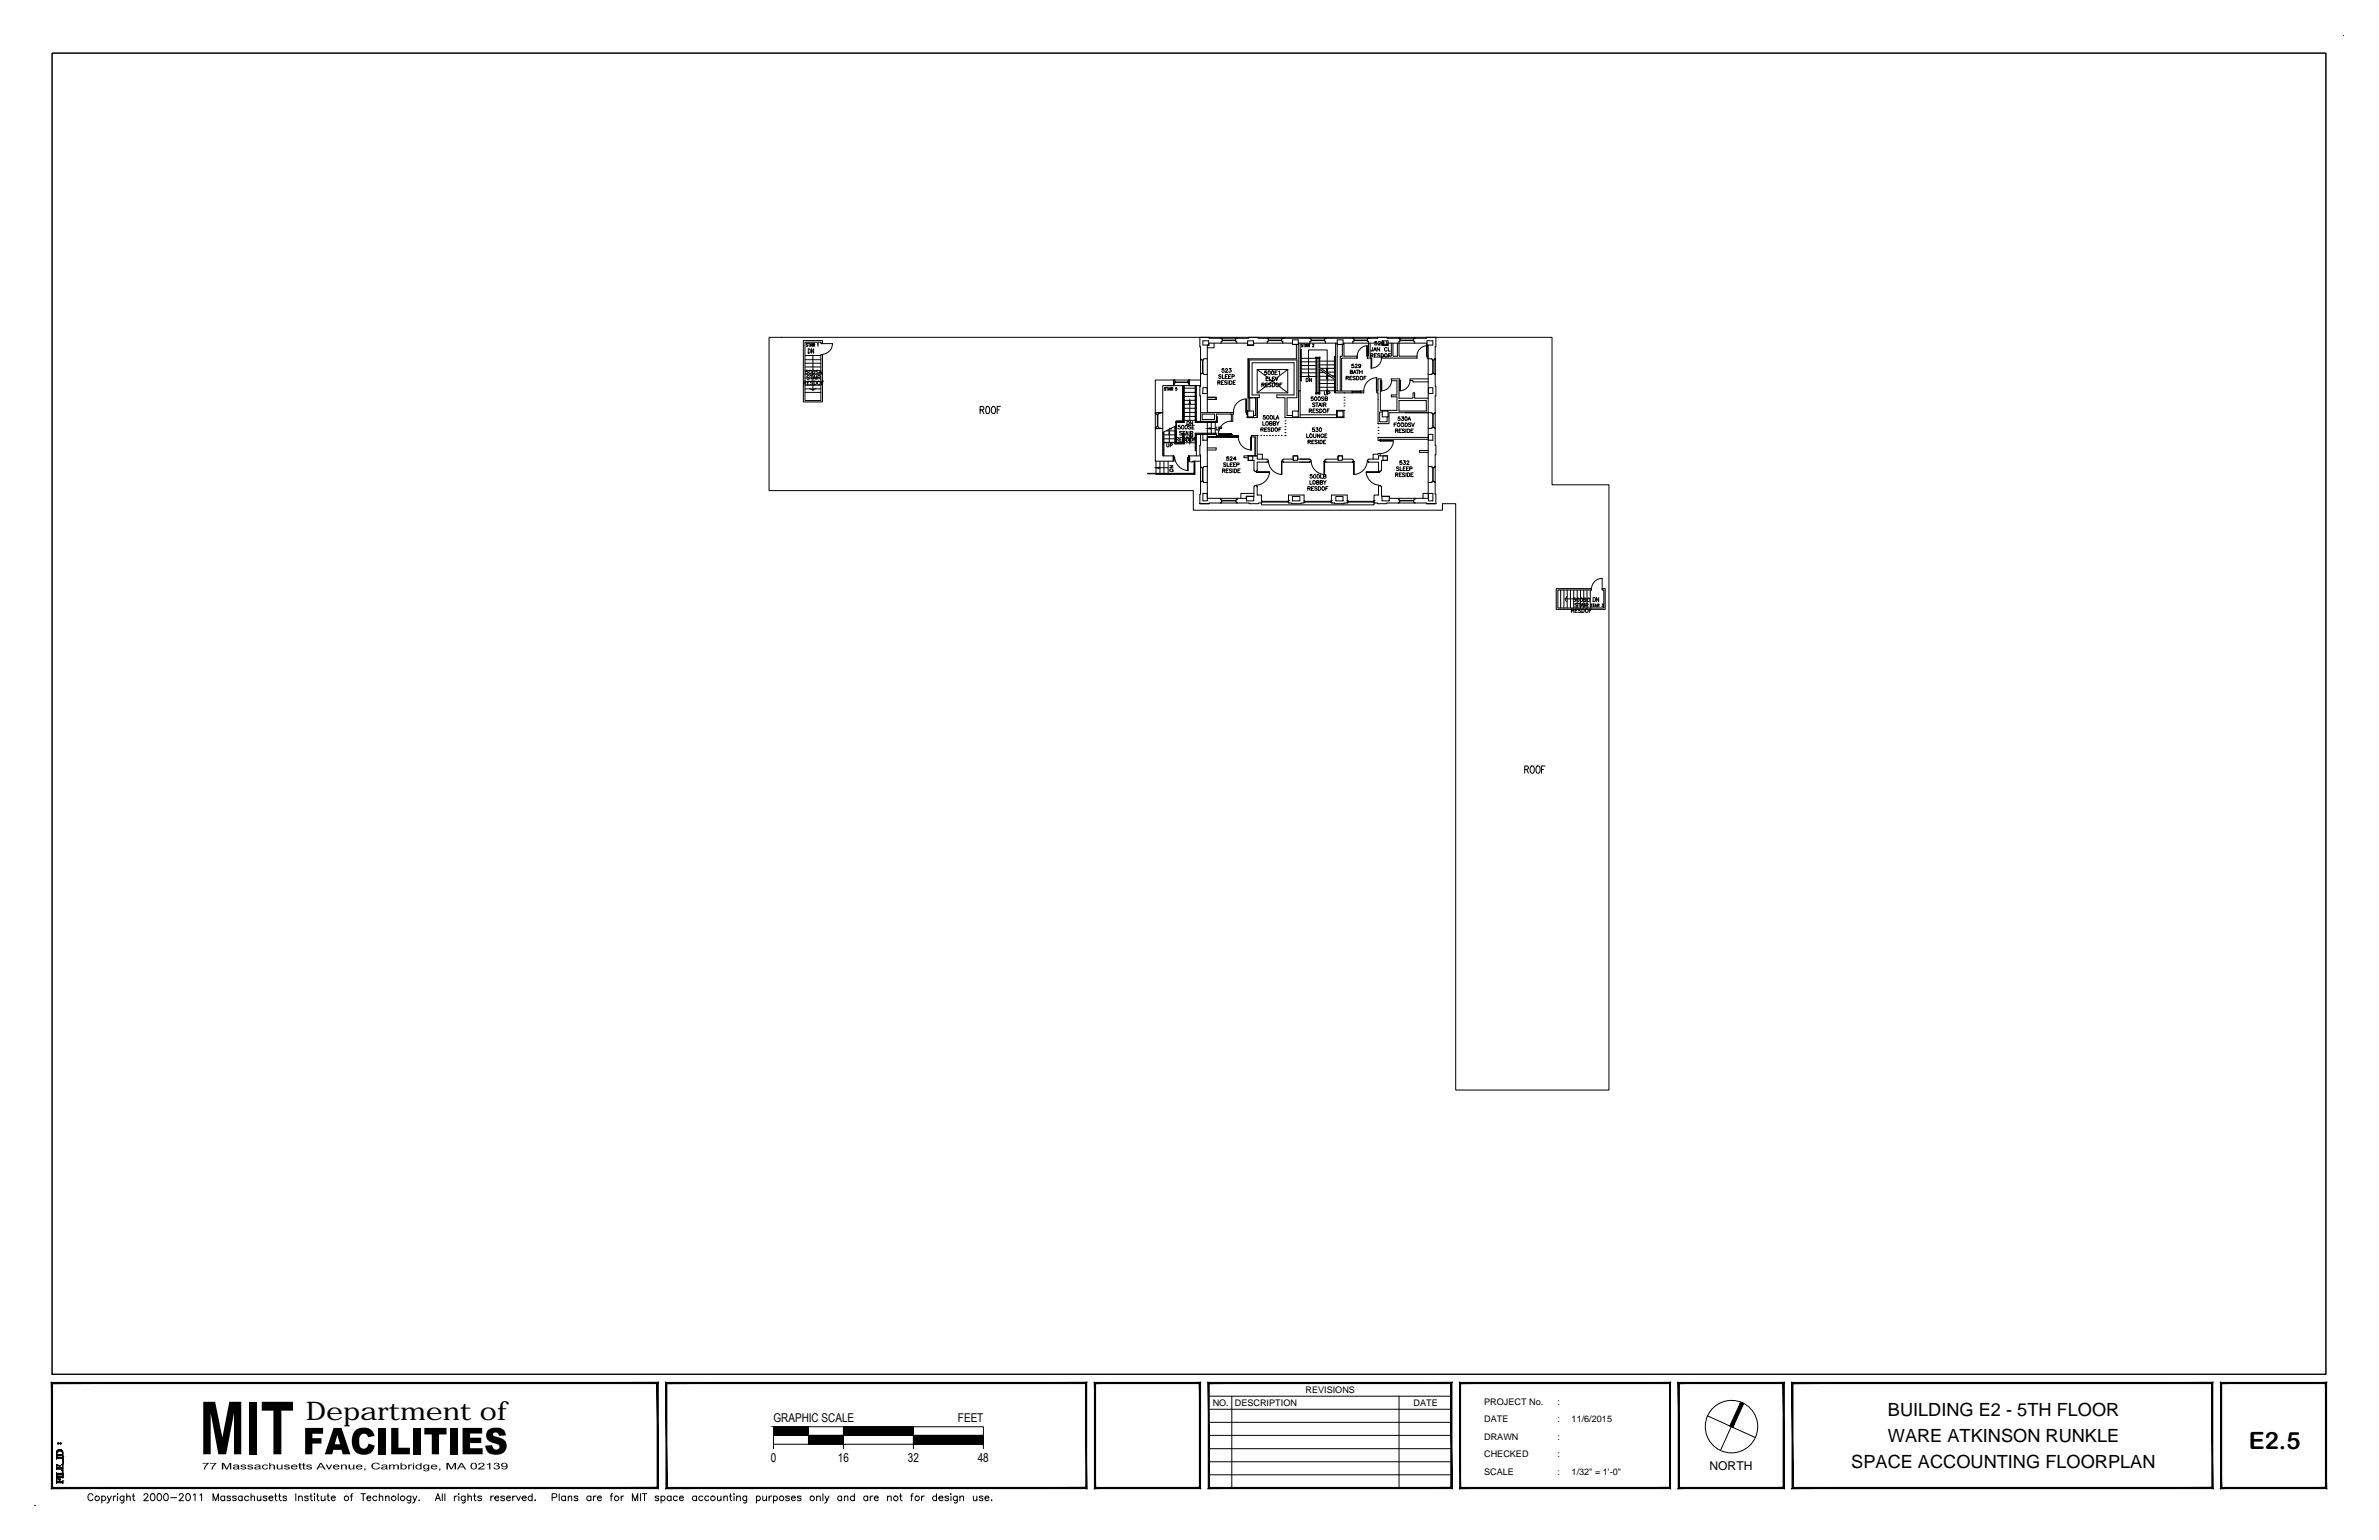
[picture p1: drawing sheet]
<svg xmlns="http://www.w3.org/2000/svg" width="432mm" height="279mm" viewBox="0 0 432 279" stroke-linecap="round" stroke-linejoin="round" font-family="sans-serif">
<defs><g id="words">
<text font-size="4.7" x="55.6" y="257.7">Department of</text>
<text font-size="4.3" x="408.2" y="262.8">E2.5</text>
<g font-size="3.3">
<text x="342.7" y="256.9">BUILDING E2 - 5TH FLOOR</text>
<text x="342.7" y="261.6">WARE ATKINSON RUNKLE</text>
<text x="336" y="266.4">SPACE ACCOUNTING FLOORPLAN</text>
</g>
<g font-size="2.2">
<text x="140.4" y="258">GRAPHIC SCALE</text>
<text x="173.9" y="258">FEET</text>
<text x="139.9" y="265.2">0</text>
<text x="152.1" y="265.2">16</text>
<text x="164.8" y="265.2">32</text>
<text x="177.5" y="265.2">48</text>
<text x="310.3" y="266.8">NORTH</text>
</g>
<g font-size="1.7">
<text x="220.1" y="255.1">NO.</text>
<text x="224.1" y="255.1">DESCRIPTION</text>
<text x="237" y="252.7">REVISIONS</text>
<text x="256.6" y="255.1">DATE</text>
<text x="269.4" y="254.9">PROJECT No.</text>
<text x="282.7" y="254.9">:</text>
<text x="269.4" y="258">DATE</text>
<text x="269.4" y="261.2">DRAWN</text>
<text x="282.7" y="258">:</text>
<text x="282.7" y="261.2">:</text>
<text x="285.3" y="258">11/6/2015</text>
<text x="269.4" y="267.6">SCALE</text>
<text x="269.4" y="264.4">CHECKED</text>
<text x="282.7" y="267.6">:</text>
<text x="282.7" y="264.4">:</text>
<text x="285.3" y="267.6">1/32&quot; = 1'-0&quot;</text>
</g>
</g></defs>
<g fill="none" stroke="#000" stroke-width=".18">
<path d="M9.5 9.6h412.7v239.7h-412.7zM425.3 6.5h.1M139.6 61.2h142.1v26.8h10.3v109.8h-27.8v-106.4h-2.4v1.2h-45.2v-3.6h-77zM145.8 61.8h3.5v.5h-.3v-.2h-2.9v10.6h2.9v-8.4h.3v8.6h-3.5zM145.9 69.5h.3l.1-.3h-.4v.6M146.1 69.5l.2 .3M146.1 65.9h2.9M146.1 65.3h2.9M146.1 67.3h2.9M146.1 67.9h2.9M146.1 68.6h2.9M146.1 69.9h2.8"/>
<path d="M146.1 70.6h2.9M146.1 71.2h2.9M146.1 64.5h2.9M146.1 66.6h2.9M146.1 69.2h2.9M146.5 69.5h.3M146.6 67.2h-.3l-.1 .3a.24 .24 0 0 1 .4 0 .24 .24 0 0 1-.1 .3 .24 .24 0 0 1-.3-.1M146.6 62.4l-.2-.1v.2l.2 .2-.1 .2-.1-.1M146.7 63.3a.4 .4 0 0 1 .4 .4 .4 .4 0 0 1-.4 .4zM146.7 62.3h.3M146.9 62.3v.6M146.9 67.2a.3 .3 0 0 1 .4 .3 .3 .3 0 0 1-.4 .3z"/>
<path d="M146.9 68.3l-.4-.1v.2l.3 .1 .1 .2h-.5M146.9 69.2h-.4v.6h.4M147 70.5l.5 .3M147 68.1h.5M147.1 62.9l.1-.6 .2 .6M147.1 62.7h.2M147.2 68.1v.7M147.5 62.3v.6M147.5 69.2h-.4v.2l.4 .2v.2l-.4-.1M147.5 64.5v6.3l.6-.4M147.5 67.2a.3 .3 0 0 1 .4 .3 .3 .3 0 0 1-.4 .3zM147.5 68.8l.3-.7 .3 .7"/>
<path d="M147.6 62.6h.2l.1-.3h-.3v.6M147.6 68.6h.3M147.7 63.3v.8l-.4-.8v.8M147.8 69.2a.36 .36 0 0 1 .4 .2 .36 .36 0 0 1-.2 .4h-.2zM147.8 62.6l.1 .3M148.2 68.1v.7M148.4 62.4l.1-.1v.6M148.4 68.5h.3l.2-.2-.5-.2v.7M148.5 67.3h-.4v.1l.4 .1v.3l-.4-.1M148.6 67.8l.3-.6 .3 .6M148.7 68.5l.2 .3M148.7 67.6h.4"/>
<path d="M149.1 62.3h2M149.1 69.5h.3M149.5 69.2h-.4v.6M151.1 62.3a1.97 1.97 0 0 1-2 2M177.9 74.4l.6-.1v-.4l-.6-.2v1.3M178.2 74.4l.4 .6M179.1 73.8l.1-.1a.76 .76 0 0 1 .3 1.3h-.1a.71 .71 0 0 1-.3-1.2zM180.2 73.7a.74 .74 0 0 1 .2 1.3 .73 .73 0 0 1-.5-.6 .73 .73 0 0 1 .3-.7zM181 74.4h.4M181.6 73.7h-.6v1.3M209.7 68.9h3.3v1.1h-2v4.9h-1.3zM209.7 77.8h1.3v4.9h2v1h-3.3z"/>
<path d="M209.7 77.5l.5-.1 .1 .3 .4 .1h-1zM209.7 75v.1l.5 .1 .1-.2 .4-.1h-1v2.8M210.1 75.2v2.2M210.2 75.2v2.2M211 79.6h.1M211 78.9h.1M211 74.9v2.9M211.1 78.4v4.3M211.3 79.6h1.9M211.3 78.9h1.9M211.3 78.4v4.3M211.6 70.4l-.3-.1v.2l.3 .2v.1l-.3-.1"/>
<path d="M211.7 70.3h.3M211.7 78.2h1.5M211.7 70h6.2M211.9 70.3v.5M212.1 70.8l.1-.5 .2 .5M212.1 70.6h.2M212.2 78.7v1.6M212.4 70.3v.5M212.6 70.6h.2l.1-.3h-.3v.5M212.7 70.6l.2 .2M213 68.9l.2 .1 .1 .2v.3h-.2v.4zM213.1 69h2.7"/>
<path d="M213.2 77.4h.1M213.2 77.4v3.1h1.7v-1.9h-.3M213.3 77.3v3.1h1.6v-2.1M213.3 79.6h.1M213.3 78.9h.1M213.3 78.2h.1M213.3 77.4h.1M213.3 69.4h2.3M213.3 69.3h2.3M213.4 77.3l-.8 .4v.2l-.3-.2v.1l-1.3 .7M213.5 79.7h.3l.1-.2-.4-.1v.6M213.5 76.7v3.5h1.1v-1.6v.1"/>
<path d="M213.6 70.3h-.2v.2a.16 .16 0 0 1 .2 .1 .16 .16 0 0 1-.2 .1M213.7 79.7l.2 .3M214.1 79.7h.3M214.2 77.2h-.3l-.1 .3a.24 .24 0 0 1 .4 0 .24 .24 0 0 1-.1 .3 .24 .24 0 0 1-.3-.1M214.5 78.3h-.4v.2l.4 .1v.3h-.4M214.6 79.4h-.5v.6h.5M214.6 70v6.4h-1.1M214.6 78.3h.5M214.8 70v6.4h-1.4v3.9M214.8 71.2h.1M214.8 78.6v1.7M214.8 79.6h.1"/>
<path d="M214.8 73.3h.1M214.8 72.6h.1M214.8 71.9h.1M214.8 76.3h.1M214.8 75.6h.1M214.8 74.8h.1M214.8 74.1h.1M214.8 78.7h.1M214.8 70.4h.1M214.9 70v6.5h-1.5M214.9 71.2h2M214.9 70v6.7h-1.5"/>
<path d="M214.9 79.6h2.2M214.9 73.3h2M214.9 72.6h2M214.9 71.9h2M214.9 76.3h2M214.9 75.6h2M214.9 74.8h2M214.9 74.1h2M214.9 70.4h2.2M215.2 78.9l.2-.6 .3 .6M215.2 79.5l-.4-.1-.1 .1 .3 .2 .2 .3h-.5M215.2 78.7h.4"/>
<path d="M215.4 79.4a.36 .36 0 0 1 .4 .2 .36 .36 0 0 1-.2 .4h-.2zM215.4 76.5h.3a.31 .31 0 0 1 .2 .3 .31 .31 0 0 1-.2 .3h-.3zM215.4 78.9v.5l.2 .1 .3-.1v-.5M215.7 69l.2-.1v1l-.1-.4h-.2zM215.8 78.3v.6M216 73.2v3.1M216 79.6v.1M216 79.5l.1-.1a.31 .31 0 0 1 .4 .3 .31 .31 0 0 1-.5 .3zM216.1 79.2h.4v-.2l-.4-.1v.6M216.1 78.6h.4v-.3h-.4v.6M216.2 77.2h-.5l.5 .4-.2 .2h-.3M216.3 78.6l.2 .3"/>
<path d="M216.4 77.5h.2M216.5 76.5v.6l-.5-.6v.6M216.7 79.7h.3M216.8 77.2h-.4v.6h.4M216.9 70v6.7h4.1v-1.1l-.1 .9h-3.9v-6.5M217 71.2h.1M217 73.3h.1M217 72.6h.1M217 71.9h.1M217 76.3h.1M217 75.6h.1M217 74.8h.1"/>
<path d="M217 74.1h.1M217.1 76.3v.1h.8M217.1 79.4h-.4v.6M217.1 70v6.3M217.9 78.8v2h-.1v1.7h.1v5M217.9 74.9h1.2M217.9 76.4h2.9v-1.3h2.7v1.3M217.9 68.9h-2v1.1M217.9 67.9v-.1l.3-.1h.2l.1 .2h.6M217.9 65.1v.2h.3h.2l.1-.2h.6M218.2 75.1h2.2v1h-2.2zM218.3 65.3v2.4"/>
<path d="M218.3 78.8h.8v1.1h-.8zM218.3 70.3h.8v1.1h-.8zM219.1 79.3v11.1h7.1v-.4h1.4v-1.7l.2-.2h.3v.2M219.1 72.1h1.6v.4h-1.6M219.1 62.6v12.2h4.8v.3h-.2v1.3h-.3M219.1 76.4v2.4M219.7 77.8h.9M219.9 76.4v2.4M220.4 62.3v.8h-1.3M220.6 76.4v2.4M220.7 77.5v.5h.2l.2-.1v-.4M220.8 78.6h-3.9v3.2l.1-3.1h3.8"/>
<path d="M221 69.4h.4l.1-.2-.5-.1v.7M221.1 78.7h2.4v.1h-2.4zM221.2 69.4l.3 .4M221.3 77.8h.4v-.3h-.4v.5M221.6 61.4h.2l.1 .2v.3h-.3v.4M221.6 61.4h.1M221.6 68.1h-.4v.1l.4 .2v.2l-.4-.1M221.7 69.4h.2M221.9 68v.7h.4M221.9 61.8h2.3M221.9 61.7h2.3M222.1 69.1h-.4v.7h.4"/>
<path d="M222.1 66.9h-.3v.2a.24 .24 0 0 1 .4 .1 .24 .24 0 0 1-.1 .3 .24 .24 0 0 1-.3-.1M222.4 68.3h.2M222.4 67l.2-.1 .2 .1-.4 .5h.5M222.7 69.2h-.4v.1l.4 .2-.2 .3-.2-.1M222.8 68h-.4v.7h.4M222.9 69.1v.7M223 68.3h.2M223.1 66.9h.3l-.2 .2h.2a.23 .23 0 0 1 0 .4 .23 .23 0 0 1-.4-.1M223.2 69.1a.37 .37 0 0 1 .4 .2 .37 .37 0 0 1-.1 .4l-.3 .1zM223.4 68h-.4v.7h.4M223.5 76.4a2.39 2.39 0 0 0-2.4 2.3M223.6 68.3h.4v-.2l-.4-.1v.7"/>
<path d="M223.8 69.4h.3M224.2 69.1h-.4v.7h.4M224.5 61.4h-.2l-.1 .2v.3h.3v.4h1.9v.3h1.2v-.3h2.4M224.5 61.4h.1M224.5 62.3h-5.1v.3h-1.1v-.8h1.1v.8M224.7 79.3h-5.6h5.6M224.7 79v.3v-.3M224.7 79h-1v-.2h-.2v.2h-2.7v-.2h-3.7v3.9M224.8 79.3a2.39 2.39 0 0 0 2.2 2.3M226.1 72.4h.1v2.4h-.1zM226.1 72.4a2.39 2.39 0 0 0-2.2 2.4M226.2 74.8l.2 1"/>
<path d="M226.4 75.8h1.8v-3.6v3.6M226.4 75.8h1.2M226.5 74.6h1v1h-1zM226.5 62.6v-.8h1v.8M226.5 74.6v1M226.5 65.1v9.4h-.1v.3h-.2M226.5 65.1v7.1h1.4v3.2h-.4M226.7 65.3v6.9h.1v2.4M226.7 65.3v6.9M226.7 65.3h8.7v6.9h-1.8v3.2h1M227 79.3h.1v2.3h-.1zM227.6 72.2h1v-.5h-1.3v-5.9h7.6v5.9h-3.2v.5h1.5v3.6"/>
<path d="M228.2 79v3.4h.9v.9M228.2 79h-1.1v.3h.7v3.4M228.2 79h.1M228.2 71.3h5.5M228.2 67l5.5 4.3M228.8 79h.1M228.9 77.9h.3l.1-.2-.4-.1v.7M229 69.8h.4l.1-.2-.5-.1v.7M229.1 77.9l.2 .4M229.2 76.5v.7h.4M229.2 69.8l.3 .4M229.4 79h.1"/>
<path d="M229.5 77.9h.3M229.6 75.4h-.3v.3a.24 .24 0 0 1 .3-.1 .24 .24 0 0 1 .1 .4 .24 .24 0 0 1-.4 0l-.1-.1M229.7 69.8h.3M229.8 68.7h.3M229.8 76.5h.1a.31 .31 0 0 1 .3 .4 .31 .31 0 0 1-.4 .2l-.1-.4zM229.9 67.3h-.3l-.1 .3a.22 .22 0 0 1 .4 0 .22 .22 0 0 1-.1 .3 .22 .22 0 0 1-.3-.1M229.9 79h.1M229.9 77.6h-.4v.7h.4M230 61.4h-1.6v-.2h-1.8v.2h-7.1v-.2h-1.7v1.7h.1v7.2h-.1v1.7h.1v4.6M230 61.4h.2l.1 .2v.3h-.3v.4h2.8M230 61.4h.1M230 61.4h15.5"/>
<path d="M230.1 69.5h-.4v.7h.4M230.2 67.3a.3 .3 0 0 1 .4 .3 .3 .3 0 0 1-.4 .3zM230.2 68.4h-.4v.7h.4M230.3 61.8h2.3M230.3 61.7h2.3M230.4 68.4v.7h.4M230.4 76.8l.5-.1-.2-.2h-.3v.7l.5-.1v-.2l-.2-.1M230.4 79h.1M230.5 77.7h-.4l.4 .3-.1 .3-.3-.1M230.7 69.6h-.4l.4 .4-.1 .2-.3-.2M230.8 77.6h.2a.33 .33 0 0 1 .2 .3 .33 .33 0 0 1-.2 .4h-.2zM230.9 67.3a.32 .32 0 0 1 .3 .4 .32 .32 0 0 1-.3 .2z"/>
<path d="M230.9 69.5h.3a.36 .36 0 0 1 .2 .4 .36 .36 0 0 1-.5 .3zM230.9 79h.1M230.9 68.7h.3M231.1 76.8l.4-.1-.1-.2h-.3v.7l.4-.1v-.2l-.1-.1M231.2 75.4v.7h.4M231.4 68.4h-.5v.7h.5M231.4 67.6h.3M231.5 68.4l.2 .7 .3-.7M231.5 79h.1M231.6 76.1l.3-.7 .2 .7M231.7 76.5l.2 .3v.4M231.7 75.8h.3"/>
<path d="M231.8 67.3h-.4v.7h.4M232 79h.1M232.1 67.4l.2-.1v.7M232.1 77.9h.3M232.2 76.5l-.3 .3M232.3 69.8h.3M232.5 77.6h-.4v.7M232.6 79h.1M232.7 69.5h-.4v.7M232.8 61.4h.1M232.8 61.4h-.1l-.1 .2v.3h.2v.4M232.8 62.3h1.8v.2h1.1v-.2h7"/>
<path d="M233.2 75.8h.1M233.2 76.4h.1M233.2 76.9h.1M233.2 77.4h.1M233.2 77.9h.1M233.2 78.5h.1M233.2 79h.1M233.2 75.8h9.4M233.7 67h-5.5v4.3M233.7 67v4.3M233.7 67l-5.5 4.3M235.3 62.5v2.6h-8.8"/>
<path d="M235.6 62.5h-1v-.8h1v9.2h.4M235.7 70.9v3.7h-1.1v1h1v-1M236 62.3v13.5M236 68.3h.1M236 67.6h.1M236 67h.1M236 66.3h.1M236 65.6h.1M236 65h.1M236 75.3h6.6M236.1 63.5v5.6M236.1 69.1h.1"/>
<path d="M236.2 68.3h2.7M236.2 67.6h2.7M236.2 67h2.7M236.2 66.3h2.7M236.2 65.6h2.7M236.2 65h2.8M236.2 63.5v5.6M236.2 63.5h-.1M236.4 62.5l-.2-.1v.2l.2 .2v.1h-.2M236.6 62.4h.2M236.7 62.4v.5M236.9 62.9l.1-.5 .2 .5"/>
<path d="M237 62.8h.1M237.1 68.7a.31 .31 0 0 1 .4 .2 .31 .31 0 0 1-.4 .3zM237.2 78.7v.7h.3M237.3 62.4v.5M237.5 62.6h.2v-.1l-.2-.1v.5M237.6 62.6l.1 .3M237.6 74.5h.4l.1-.2-.5-.1v.7M237.8 61.4h.1l.1 .2v.3h-.2v.4M237.8 61.4h.1M237.8 78.8l.1-.1a.31 .31 0 0 1 .3 .4 .31 .31 0 0 1-.4 .2l-.1-.3zM237.8 74.5l.3 .4M238 61.8h2.4"/>
<path d="M238 61.7h2.4M238.1 68.7v.5l-.4-.5v.5M238.2 62.5l.2-.1-.2 .5h.3M238.3 74.5h.2M238.4 72h-.4v.3a.23 .23 0 0 1 .3-.1 .23 .23 0 0 1 0 .4 .23 .23 0 0 1-.3-.1M238.4 78.7v.5l.2 .2 .3-.2v-.5M238.5 79.9h-.4v.6h.4M238.6 77.6h-.4v.3a.23 .23 0 0 1 .4 .1 .23 .23 0 0 1-.2 .3l-.2-.1M238.6 72.1l.2-.1a.32 .32 0 0 1 .2 .4 .32 .32 0 0 1-.3 .2zM238.7 73.2h-.5l.5 .4-.2 .2-.3-.1M238.7 74.2h-.4v.7h.4M238.8 71.3h.2v.2h-.2z"/>
<path d="M238.8 64.8h.2v.2h-.2zM238.8 73.1h.4M238.9 77.6h.3l-.2 .3a.21 .21 0 0 1 .2 .2 .21 .21 0 0 1-.1 .2l-.3-.1M238.9 65v6.3M239 68.3h.1M239 67.6h.1M239 67h.1M239 66.3h.1M239 65.6h.1M239 65v6.3M239 65h.4v6.3h-.4M239 73.1v.7"/>
<path d="M239 71.4h.4M239 64.8h.4M239 64.9h.4M239.1 80l-.4-.1v.2l.3 .1 .1 .2h-.5M239.3 74.3l-.1-.1h-.3v.3l.3 .1 .1 .2h-.4M239.3 73.8l.3-.7 .2 .7M239.3 79.9v.6M239.4 71.3h.2v.2h-.2zM239.4 64.8h.2v.2h-.2zM239.4 67.6h.1M239.4 68.3h.1M239.4 66.6l3 2"/>
<path d="M239.4 67l3 1.9h-.1M239.4 68.9h.1M239.4 69.6h.1M239.4 70.3h.1M239.4 70.9h.1M239.4 66.2h.1M239.4 65.5h.1M239.4 73.6h.3M239.5 77.8l.1-.2a.32 .32 0 0 1 .3 .4 .32 .32 0 0 1-.4 .3zM239.5 65v1.7M239.5 67v4.3M239.5 78.7v.7l-.4-.7v.7"/>
<path d="M239.5 74.2a.36 .36 0 0 1 .5 .2 .36 .36 0 0 1-.3 .5h-.2zM239.5 67.6h.9M239.5 68.3h1.9M239.5 68.9h2.7M239.5 69.6h2.7M239.5 70.3h2.7M239.5 70.9h2.7M239.5 66.2h2.7M239.5 65.5h2.7M239.6 79.9h.2a.33 .33 0 0 1 .2 .3 .33 .33 0 0 1-.2 .3h-.2zM239.7 66.8h2.5M240 73.1v.7"/>
<path d="M240.2 73.4h.3l.2-.2-.5-.1v.7M240.3 78.9a.26 .26 0 0 0-.3-.2 .26 .26 0 0 0-.3 .3v.1a.25 .25 0 0 0 .3 .3 .25 .25 0 0 0 .3-.3h-.2M240.3 72.1h-.5l.5 .4-.2 .2-.3-.1M240.4 71.1l.1 .6h.2l.1-.2v-.4M240.5 79.1h.2M240.5 73.4l.2 .4M240.5 72.3l.4-.1-.1-.2h-.3v.7l.4-.1v-.2l-.1-.1M240.6 61.4h-.1l-.1 .2v.3h.2v.4M240.6 61.4h.1M240.6 79.9h-.4v.6h.4M240.8 67.5h1.4M240.8 78.7h-.3v.7h.3"/>
<path d="M240.9 67.6v-4.1h-3.4v5.1M240.9 67.9v3.3M240.9 74.5h.2M241 71.4h.2l.2-.2-.4-.1v.6M241.3 74.2h-.4v.7M241.7 68.2h.5M242.2 68.5l.1-3.9v3.9M242.2 68.8v2.4M242.2 71.2h.1M242.3 69.6h.1M242.3 70.3h.1M242.3 70.9h.4"/>
<path d="M242.3 67.5h.1M242.3 68.2h.1M242.3 66.8h.1M242.3 66.2h.1M242.3 65.5h.1M242.3 68.9v2.3M242.4 62.3v9h5.1v-.4M242.6 74.5h1.3v1.3h-1.3zM242.7 74.6h1.1v1h-1.1zM242.7 62.5h1.1v-.2h7v.3h1.1v-.8h-1v.8M242.7 62.5h1.1v-.8h-1.1v9.2h4.8M243.6 62.5v2.1h-.3v6.3"/>
<path d="M243.9 74.5h.1M243.9 73.6h.1M243.9 73.1h.1M243.9 72.6h.1M243.9 72.1h.1M243.9 71.3h.1M243.9 62.3v2.3h2.5v.4M244.3 68.6h.4v-.3h-.4v.6M244.5 68.6l.2 .3M245 68.6h.3M245.1 67.5h.3l.1-.3h-.4v.6h.3l.1-.2-.2-.1M245.4 68.3h-.4v.6h.4"/>
<path d="M245.4 70.9v.4M245.4 71.1h1.6M245.5 61.4h.1M245.6 67.8l.3-.6 .2 .6M245.7 66.1h-.3l-.1 .2a.25 .25 0 0 1 .4 0 .25 .25 0 0 1 0 .4h-.3l-.1-.1M245.7 67.6h.4M245.8 61.8h2.3M245.8 61.7h2.3M246 66.2l.2-.1 .2 .1-.5 .5h.5M246 68.4h-.5l.5 .3-.1 .2-.4-.1M246.2 67.2h.4M246.2 68.3a.36 .36 0 0 1 .4 .2 .36 .36 0 0 1-.1 .4h-.3z"/>
<path d="M246.2 65h.2M246.4 65h-2.9v5.9M246.4 67.2v.6M246.8 67.2v.6M246.8 67.5h.4M247 66.3l-.1 .1h-.2l-.1-.1 .1-.2a.3 .3 0 0 1 .3 .3 .3 .3 0 0 1-.4 .3v-.1M247 70.9v.4M247.2 67.2v.6M247.6 68.6h.2M248 68.3h-.4v.6M248.1 62.8l.1 1.8zM248.1 62.7a1.84 1.84 0 0 0-1.7 1.9"/>
<path d="M248.4 61.4h-2.9h.2l.1 .2v.3h-.3v.4M248.4 61.4h-.2l-.1 .2v.3h.3v2.7h-.2v.4M248.4 61.4h.1M248.4 61.4h1.6v-.2h1.8v.2h2.1M248.7 62.3v2.3h.1v.4h-.5M248.8 64.5l.4-.1v-.1l-.4-.1v.6M248.8 65h.2v1.8h-.2zM249 64.5l.2 .3M249.1 63.1v.6h-.2l-.1-.2M249.3 63.7l.3-.6 .2 .6M249.4 63.5h.3M249.4 64.5h.3"/>
<path d="M249.8 68.5a2.39 2.39 0 0 0-2.3 2.4M249.8 68.5l.1 2.4zM249.9 64.2h-.5v.6h.5M249.9 62h-.3l-.1 .2a.25 .25 0 0 1 .4 0 .25 .25 0 0 1 0 .4h-.3l-.1-.1M250.1 79.4v.5h.4v-.2v.2M250.1 76.9h.1M250.1 77.6h.1M250.1 78.1h.1M250.1 78.6h.1M250.1 79.4h.1M250.1 79.4h9.1M250.2 62.1v-.1h.3v.2l-.3 .4h.4"/>
<path d="M250.4 63.1v.6l-.4-.6v.6M250.5 64.2h-.5l.5 .4-.1 .2-.4-.1M250.5 79.9h2.4v.1h-2.4zM250.5 79.7h8.7M250.7 69.1h.1v1.8h-.1zM250.7 64.2h.2a.34 .34 0 0 1 .2 .3 .34 .34 0 0 1-.2 .3h-.2zM250.8 64.9a1.84 1.84 0 0 1-1.8 1.9M250.9 74.6h1v1h-1zM250.9 74.7h-.5v1.8h1.4v-.9M251.2 62.2a.2 .2 0 0 1-.2 .2 .2 .2 0 0 1-.2-.3 .2 .2 0 0 1 .2-.1 .34 .34 0 0 1 .2 .3 .34 .34 0 0 1-.4 .3v-.1M251.7 62l-.1 .6h-.2v-.2M251.8 63.2a.27 .27 0 0 0-.4 0 .27 .27 0 0 0 0 .4 .27 .27 0 0 0 .4 0"/>
<path d="M251.9 62.3h7.1v.3h1.1v-.8h-1.1v.8M252 63.1v.6h.4M252 64.5h.3M252.4 64.2h-.4v.6M252.6 69a1.84 1.84 0 0 1-1.8 1.9M252.8 62.3v2.3h.8v-2.3M253 77h.3M253.3 78.1h.4v-.2l-.4-.1v.7M253.5 76.7h-.5v.7M253.5 78.1l.2 .4M253.9 61.4h.1M253.9 72.7h5v1.9h-5z"/>
<path d="M253.9 78.1h.3M254.1 69h.1v1.9h-.1zM254.1 75.6h-.3v.3a.23 .23 0 0 1 .3 0 .23 .23 0 0 1-.1 .3 .23 .23 0 0 1-.3-.1M254.1 61.8h2.4M254.1 61.7h2.4M254.4 77.8h-.5v.7h.5M254.4 75.6h.4l-.2 .3a.22 .22 0 0 1 .2 .2 .22 .22 0 0 1-.2 .2 .22 .22 0 0 1-.2-.2M254.9 77.9h-.4l.1 .2 .3 .1v.3l-.4-.1M255 76.7h.2a.34 .34 0 0 1 .3 .4 .34 .34 0 0 1-.3 .3h-.2zM255.1 74.9h4.1h-7.1v2h-2M255.1 75.6a.32 .32 0 0 1 .3 .4 .32 .32 0 0 1-.3 .3zM255.2 77.8v.7"/>
<path d="M255.4 77.8h.2a.32 .32 0 0 1 .3 .4 .32 .32 0 0 1-.3 .3h-.2zM255.5 76.3l.3-.7 .2 .7M255.6 76.1h.4M255.9 69a1.84 1.84 0 0 1-1.7 1.9M255.9 69h.6v.3h2.7M256.1 76.8l-.4-.1v.2l.3 .2 .1 .2h-.5M256.1 78.1h.2M256.2 76.7l.3 .7 .2-.7M256.5 77.8h-.4v.7h.4M256.8 61.4h2.1v-.2h1.7v1.7h-.1v7.2h.1v1.7h-.1v9h.1v1.7h-.1v7.1h.1v1.8M256.8 61.4h-2.9h.2v.2v.3h-.2v2.7h3.3v.4h-6.5v-.4h1.8v-2.3M256.8 61.4h-.2l-.1 .2v.3h.3v.4"/>
<path d="M256.8 61.4h.1M258.9 62.8h.2v1.8h-.2zM259 62.7a1.84 1.84 0 0 0-1.8 1.9M259.2 77.7h.7l.1-.2h.4v.2M259.2 74.9h.7l.1 .2 .4-.1v-.1M259.2 67.9h.7l.1-.2 .4 .1v.1M259.2 65.1h.7l.1 .2h.4v-.2M259.2 72.2h-2.4v-.9h-.3v.9h-2.6v-3.2h.2v-.3h-1.6v.4h1v2.6h-1v.3h1v2.5h-3v-5.4h.2v-.4h-.6v2.2h-.2v.4h.2v5.6M259.2 68.7h-3.3v.3M259.2 62.6v22.1M259.2 64.6h-.1v.4h.1M259.3 70.3h.8v1.1h-.8z"/>
<path d="M259.3 78.8h.8v1.1h-.8zM260.1 65.3v2.4M260.1 75.1v2.4M260.4 67.9h.1M260.4 65.1h.1M209.8 83.7v2.3h7.1v-2.3M210.4 84.9h1.6M210.5 83.7v2.3M211 80.3h.1M211.3 80.3h1.9M211.3 80.2h1.9M211.3 83.7v2.3"/>
<path d="M211.8 80.5v.4l.1 .2 .2-.1v-.5M212 83.7v2.3M212.3 84.5h.6l-.6 .4h.6M212.4 85.1h.4l.1 .4h-.6zM212.4 80.8h.3v-.3h-.3v.6M213 82.7h.1v1h-.1zM213.2 83a2.56 2.56 0 0 0 2.4 2.4M213.3 80.3h1.6M214.9 80.3h2.2M215.5 83h.2v2.4h-.2zM215.7 83v.5M215.7 82.7h.2v1h-.2z"/>
<path d="M216.7 83.7v2.2h-8.4M216.8 83.7v2.3h-8.5M217.9 85.2v4.5h-.1v1.7h1.7h-1.7M217.9 82.7h-2v1.1l2-.1M217.9 84.7v.1l.3 .1h.2l.1-.2h.6M217.9 87.5v-.1l.3-.1h.2l.1 .2h.6M218.3 84.9v2.4M218.3 89.5h.8v1.4h-.8zM219.1 81.3h1.6v.3h-1.6M221.5 90.4v.3h.3l-.1 .5h-.2M221.8 90.9h2.5M221.8 90.8h2.5"/>
<path d="M221.9 85.4h.4v-.2l-.4-.1v.7M222.1 85.4l.2 .4M222.5 84.1h-.4v.1l.4 .2v.2l-.4-.1M222.6 85.4h.2M222.7 84v.6h.4M222.9 85.1h-.3v.7h.3M223 82.9h-.3l-.1 .3a.23 .23 0 0 1 .3-.1 .23 .23 0 0 1 .1 .3 .23 .23 0 0 1-.2 .1l-.2-.1M223.3 83l.1-.1 .3 .1-.5 .5h.5M223.3 84.3h.2M223.6 85.2h-.5l.5 .3-.1 .2-.4-.1M223.7 84h-.4v.6h.4M223.8 85.1v.7"/>
<path d="M223.9 84.3h.2M224 85.1a.36 .36 0 0 1 .5 .2 .36 .36 0 0 1-.2 .5h-.3zM224.3 84h-.4v.6h.4M224.4 83.3h-.5l.3-.4v.6M224.5 84.3h.4v-.3h-.4v.6M224.6 90.4v.3h-.3l.1 .5h.2M224.7 85.4h.2M225.1 85.1h-.4v.7h.4M226.2 90.1h1.4v.8h-1.4zM226.4 82.7h1.8v.6h1.8v.1l.2 .1v.2l-.2 .1M226.5 82.7h-.7v.3h.7v.6h1.1M226.5 83.6h1.1"/>
<path d="M226.6 82.7h.8v.8h-.8zM227.6 83.6v1.7h.1l.1 .3h.3v-.3M227.6 89.5h-2.4v.9M228.1 85.6h2.3v.1h-2.3zM228.1 85.3h.1M228.1 88.3h.1M228.2 88.3v1.5h.8v1.5h-.6v.1h-1.7v-.1h-7.2v.1M229 90.8v.1M229 91.3v.3h20.4v-.3M229 91.1v.1M229 90.9v.2M229.1 91h4.6"/>
<path d="M230 83.8h-1.8v1.5M230.2 83.7a2.56 2.56 0 0 0 2.4 2.4M230.4 85.7a2.56 2.56 0 0 1-2.3 2.3M232.6 83.7l.1 2.4zM232.9 83.8h4.8M233.7 91.1l.2 .1M233.9 89.8h2.8v1.5h-.6v.1h-1.7v-.1h-.5zM233.9 90.8h.1M233.9 91.2h.1M233.9 90.8v.1M233.9 90.9h-.2v.2h-4.6M234.6 90.1h1.3v.8h-1.3z"/>
<path d="M234.7 82.7h.8v.8h-.8zM236 83.3h1.7v.1l.3 .1v.2l-.3 .1M236.7 90.8l.1 .3M236.7 91.1h4.8M236.7 90.9h.1M236.8 91.1l-.1 .1M236.8 91h4.7M237.4 88.6h.3l.1-.2-.4-.1v.7M237.4 80.2l.4-.1v-.2h-.4v.6M237.6 80.2l.2 .3M237.6 88.6l.2 .4M237.7 83.3h-2.1v-.6h-.9v.6h-1.8v.1l-.2 .1v.2l.2 .1"/>
<path d="M237.8 87.2v.7h.3M238 83.7a2.56 2.56 0 0 0 2.3 2.4M238.1 88.6h.2M238.1 80.2h.3M238.1 86.1h-.3v.2a.24 .24 0 0 1 .4 .1 .24 .24 0 0 1-.1 .4 .24 .24 0 0 1-.3-.2M238.5 88.3h-.4v.7h.4M239 87.5h.4v-.3h-.4v.7l.4-.1v-.2l-.2-.1M239.1 88.4h-.5l.1 .2 .4 .2-.2 .2-.3-.2M239.3 88.3h.2a.35 .35 0 0 1 .3 .3 .35 .35 0 0 1-.3 .4h-.2zM239.6 87.5h.4l.1-.2-.5-.1v.7l.5-.2-.2-.2M239.7 86.1v.7h.4M240 88.4l.1-.1a.32 .32 0 0 1 .3 .3 .32 .32 0 0 1-.4 .3l-.1-.2z"/>
<path d="M240.2 86.4h.4l.1-.2-.5-.1v.7l.5-.2-.2-.2M240.2 87.2l.3 .3v.4M240.2 80.2h.3M240.3 83.7h.1v2.4h-.1zM240.6 88.6h.3M240.7 83.8l-.3-.1v-.2l.3-.1v-.1h2.1v-.6h.9v.6h1.8v.1l.2 .1v.2l-.2 .1M240.7 83.8h4.8M240.7 87.2l-.2 .3M241.1 88.3h-.5v.7M241.7 89.8h2.8v1.5h-.6v.1h-1.7v-.1h-.5zM241.7 91.2h.1M241.7 90.8h.1"/>
<path d="M241.7 90.8v.1M241.7 90.9h-.2l.2 .3M242.5 90.1h1.3v.8h-1.3zM242.9 82.7h.7v.8h-.7zM244.5 90.8h.1M244.5 91.2h.1M244.6 90.9l.1 .2M244.7 91h4.6M245.7 83.7h.1v2.4h-.1zM248 85.6h2.3v.1h-2.3zM248 85.7a2.56 2.56 0 0 0 2.3 2.3M248.2 83.7a2.56 2.56 0 0 1-2.4 2.4"/>
<path d="M248.4 83.8l-.2-.1v-.2l.2-.1v-.1h1.8v-.6h1.6v.9h-1v1.7h-.2v.3h-.3l-.1-.3M248.4 83.8h1.8v1.5M249.3 91.1h-4.7M249.4 90.9v.2M249.4 91.1v.1M249.4 91.2h.1M249.4 90.8h.1M249.4 90.8v.1M250.2 88.3v1.5h-.8v1.5h.6v.1h1.7v-.1h7.2v.1M250.2 88.3l.1-.2h.3v.2h.2v1.7h1.4v.4h1.6v.3h.3l-.1 .5h-.2M250.5 82.7v-.4l-1.3 .1v.9M250.8 90.1h1.4v.8h-1.4z"/>
<path d="M251 82.7h.8v.8h-.8zM252.9 80a2.39 2.39 0 0 1-2.4 2.3M253.3 86.1h.4v-.2l-.4-.1v.7M253.5 86.1l.2 .4M253.8 91.2h.1M253.9 84.8h-.4l.4 .4-.1 .2-.3-.1M254 86.1h.2M254.1 90.9h2.5M254.1 90.8h2.5M254.1 84.7v.7h.4M254.4 85.8h-.4v.7h.4M254.4 83.6h-.3v.3a.23 .23 0 0 1 .4 .1 .23 .23 0 0 1-.3 .3l-.1-.2"/>
<path d="M254.7 85h.2M254.7 83.6h.4l-.2 .2a.21 .21 0 0 1 .2 .2 .21 .21 0 0 1-.2 .3l-.2-.2M254.9 85.9h-.4l.1 .1 .3 .2-.1 .3-.3-.1M255.1 84.7h-.4v.7h.4M255.2 85.8v.7M255.3 85h.2M255.3 83.8l.2-.2 .2 .1v.1l-.4 .5h.4M255.5 85.8a.36 .36 0 0 1 .4 .2 .36 .36 0 0 1-.2 .5h-.2zM255.7 84.7h-.4v.7h.4M255.9 85h.4v-.2l-.4-.1v.7M256.1 86.1h.2M256.5 85.8h-.4v.7h.4"/>
<path d="M256.8 90.4v.3h-.2v.5h.2M256.8 91.2h.1M259.2 81.7h-1.5v.4h1.5M259.2 89.5h-.9v.9M259.2 87.5v2.9h-5.4M259.3 89.5h.8v1.4h-.8zM260.1 84.9v2.4M260.4 84.7v.1l-.2 .1h-.2l-.1-.2h-.7v2.8h.7l.1-.2 .4 .1v.1M260.6 91.4h-1.7h1.7M282.5 106.8h6.4v.2h-6.1v3.3h8.3v-3.3h-.3v-.2h.6v3.8h-8.9zM283.3 107v3.3M283.9 107v3.3"/>
<path d="M284.1 108.7l.2 .5M284.4 108.2l-.3 .5h4.5M284.5 107v3.3M285 107v3.3M285.2 110.8l.4-.1 .1-.1-.1-.1h-.4v.6M285.4 110.8l.3 .3M285.6 107v3.3M285.9 110.8h.2M285.9 108.5h-.3v.3a.23 .23 0 0 1 .3 0 .23 .23 0 0 1 0 .3l-.3-.1M286.3 108.5a.3 .3 0 0 1 .3 .3 .3 .3 0 0 1-.3 .3zM286.3 109.6l-.4-.1-.1 .2 .4 .1 .1 .3h-.5M286.3 110.5h-.4v.6h.4"/>
<path d="M286.3 107v3.3M286.4 109.5h.4M286.6 109.5v.6M286.8 108.6l.2-.1a.32 .32 0 0 1 .2 .3 .32 .32 0 0 1-.3 .3zM286.9 107v3.3M286.9 110.1l.3-.6 .2 .6M286.9 110.6l-.4-.1v.2l.4 .2v.1h-.5M287 109.9h.3M287.1 110.5h.2a.34 .34 0 0 1 .2 .3 .34 .34 0 0 1-.2 .3h-.2zM287.5 107v3.3M287.6 109.5v.6M287.8 109.8h.4l.1-.2-.5-.1v.6"/>
<path d="M287.9 108.6h-.4v.1l.3 .2v.2l-.3-.1M288.1 107v3.3M288.1 109.8l.2 .3M288.5 110.8h.2M288.6 108.7a.26 .26 0 0 0-.3-.2 .26 .26 0 0 0-.2 .2v.2a.28 .28 0 0 0 .2 .2 .28 .28 0 0 0 .3-.1M288.6 107v3.3M288.9 110.5h-.4v.6M288.9 106.9a1.97 1.97 0 0 1 1.9-2v2M289 109.7l-.2-.1-.1 .2 .3 .3h-.3M289.1 109.6h.3M289.2 108.4a.38 .38 0 0 1 .4 .4 .38 .38 0 0 1-.4 .4zM289.2 109.6v.5"/>
<path d="M289.4 110.1l.2-.5 .1 .5M289.5 109.9h.2M289.9 109.6v.5M290 109.8h.3v-.2h-.3v.5M290.1 109.8l.2 .3M290.2 108.4v.8l-.5-.8v.8M290.8 109.6h.2v.2a.16 .16 0 0 1 0 .3 .16 .16 0 0 1-.2-.1M276.7 139.6l.6-.1 .1-.3-.1-.2h-.6v1.3M277.1 139.6l.3 .7M277.9 139h.1a.74 .74 0 0 1 .3 1.2 .62 .62 0 0 1-.6-.3 .62 .62 0 0 1 .1-.8zM278.9 139h.2a.69 .69 0 0 1 .5 .6 .69 .69 0 0 1-.5 .7 .94 .94 0 0 1-.2-1.3zM279.8 139.6h.4"/>
<path d="M280.4 139h-.6v1.3M140.4 258.9h38.1v3.1h-38.1zM146.7 258.9v3.1M153.1 258.9v3.9M165.8 258.9v3.9M219.5 253.3h44M219.5 255.7h44M219.5 258h44M223.6 253.3v16.6M253.9 253.3v16.6M309.9 256.9l8.7 3.9M316.2 254.5l-3.9 8.7"/>
<path d="M6.3 273.1h.1M10.3 268.2v.9M10.3 268.2v.9v-.1h1.1v.1v-.4M10.3 268.2h.2l-.2 .1v.5h.5M10.3 267.7v.1h1l.1-.1M10.3 267.7h.1M10.3 267.7v.5v-.2h1M10.3 267.7v.4M10.3 267.2v.4M10.3 265.8v.8M10.3 264.2v.2h1l.1-.2M10.3 264.2h.1"/>
<path d="M10.3 264.2v.5v-.1h1M10.3 264.3v.4M10.3 263.5v.6M10.3 264h.1M10.3 268.4v-.2v.8M10.3 268.8h1.1M10.3 268.9h1.1zM10.3 267.8h.1M10.3 268h.1M10.3 267.8v.2M10.3 267.9h1.1h-1.1M10.3 268h1.1h-1.1"/>
<path d="M10.3 267.3v.2M10.3 267.4h1M10.3 267.4h1h-1M10.3 266.5h1zM10.3 266.4h1zM10.3 266.3h1zM10.3 266v-.2v.7M10.3 264.4h.1M10.3 264.6h.1M10.3 264.4v.2M10.3 264.5h1.1h-1.1M10.3 263.4v.7v-.7"/>
<path d="M10.3 264.1h.1M10.3 267.8h1.1M10.3 267.9h1.1M10.3 267.3h1M10.3 266.5h.1M10.3 264.4h1.1M10.3 268.3h.1M10.3 268h1M10.3 265.8v.1M10.3 264.6h1M10.3 264h1zM10.3 264h1"/>
<path d="M10.3 263.9h1zM10.3 263.9h1M10.3 263.3v.3M10.3 263.8v.3M10.3 263.3v.2M10.3 263.5h.1M10.4 268.2h.1M10.4 265.8h.1M10.4 263.3v.2M10.4 263.4v-.2v.2M10.4 263.3h.1M10.4 263.2h.9z"/>
<path d="M10.4 263.4l-.1 .5M10.5 263.1h.7M10.5 263.1l-.2 .4v.7v-.1h1.1M10.5 261.8h.1M10.5 261.9h.1zM10.5 261.9h.1M10.5 263.3h.1M10.5 263.1h.6h-.5M10.5 263.3l-.1 .1M10.5 265.8h-.1M10.6 263.3h-.2h.2M10.6 263.3h.5"/>
<path d="M10.6 263.3h-.1M10.6 263.2h-.2h.9h-.3M10.7 268.4h.2M10.7 265.9h.2M10.7 263h.3M10.7 268.4l-.1-.1h.4l-.1 .1v.4M10.7 268.4l.1 .4M10.8 265.9h.1M10.8 266v.3M10.8 266.3h-.5v-.4l.2-.1h-.2v.8v-.1h1.1v.1v-.8l-.3-.1 .3 .2v.4h-.5M10.8 266.3v-.3l-.2-.1h.4h-.1v.4M10.8 268.5v.3"/>
<path d="M10.8 268.8v-.3v.3M10.8 266v.3zM10.9 268.4h.1M10.9 265.9h.1M10.9 266v.3M10.9 268.5v.3M10.9 261.8h.2M10.9 261.9h.2zM10.9 261.9h.2M10.9 261.8h.1M10.9 261.9h.1M11.1 263.3h.2h-.2"/>
<path d="M11.1 263h-.5h.5M11.1 263.3l.3 .3-.1 .3M11.1 263l.3 .3M11.1 263h-.4l-.2 .1M11.1 266.7h.1M11.1 263.3h.1M11.2 265.7l.1 .1M11.3 267.3h-1v-.1v.4v-.1h1M11.3 267.3v.2M11.3 263.2l-.1 .1M11.3 266.8h.1M11.3 268.8l.1 .2h-1.1h1.1"/>
<path d="M11.3 267.4h.1M11.3 266.7h.1M11.3 266.8v.1M11.3 266.3v.2v-.2M11.3 263.2v.2M11.3 263.5v-.2v.2M11.3 263.8v.3M11.3 268h.1M11.3 265.7v.1M11.3 264.6h.1M11.4 268h.1M11.4 267.8h.1"/>
<path d="M11.4 267.8v.2M11.4 266.8v.7v-.7M11.4 267.5h.1M11.4 265.9v-.1v.7v-.2M11.4 264.6h.1M11.4 264.4h.1M11.4 264.4v.2M11.4 263.3v.9v-.1M11.4 263.3v.8M11.4 268.8v.3M11.4 268.7h.1M11.4 268.7v.1h-.5"/>
<path d="M11.4 267.7v.5l-.1-.2M11.4 267.7h.1M11.4 267.7v.4M11.4 266.8l-.3-.1 .2 .1v.5M11.4 266.8v.8l-.1-.1M11.4 266.8v.8M11.4 264.2v.5l-.1-.1M11.4 264.2h.1M11.4 264.3v.4M11.4 263.4v.7M11.4 264.8l.1 .8zM11.4 264.8v.8"/>
<path d="M11.5 264.8v.8M16.9 271.3a.46 .46 0 0 0-.6-.3 .46 .46 0 0 0-.3 .5 .54 .54 0 0 0 .1 .6 .54 .54 0 0 0 .7 0l.1-.1M18.5 271.6a.41 .41 0 0 1 .6 0 .41 .41 0 0 1 0 .6 .41 .41 0 0 1-.6-.1M18.5 271.4v1.3M19.5 271.4l.3 .9 .4-.9M19.8 272.3l-.1 .2-.3 .2M20.6 271.4v.9M21.1 271.4a.36 .36 0 0 0-.5 .4M21.3 271h.1zM21.4 271.5v.8M22.5 271.4v1.2l-.2 .1-.4-.1M22.5 271.6a.41 .41 0 0 0-.6 0 .41 .41 0 0 0 0 .6 .41 .41 0 0 0 .6-.1"/>
<path d="M23 271.7l.2-.2h.4v.8M23 271v1.3M24 271.4h.4M24.2 271v1l.3 .3M26.1 271.3a.36 .36 0 0 1 .4-.3 .36 .36 0 0 1 .4 .3l-.8 1h.8M27.4 271a.45 .45 0 0 1 .7 .3v.3a.53 .53 0 0 1-.4 .7 .83 .83 0 0 1-.3-1.3zM28.7 271a.42 .42 0 0 1 .6 .3 .57 .57 0 0 1 0 .6 .57 .57 0 0 1-.6 .3l-.2-.5zM29.9 271a.42 .42 0 0 1 .6 .3v.3a.53 .53 0 0 1-.4 .7 .79 .79 0 0 1-.2-1.3zM31 271.7h1.1M32.5 271.3l.3-.3h.4l.1 .3-.2 .4-.6 .6h.8M33.9 271a.42 .42 0 0 1 .6 .3 .57 .57 0 0 1 0 .6 .57 .57 0 0 1-.6 .3l-.2-.5zM35.1 271.3l.3-.3v1.3"/>
<path d="M36.3 271.3l.3-.3v1.3M38.7 272.3v-1.3l.4 1.3 .5-1.3v1.3M40.8 271.6a.41 .41 0 0 0-.6 0 .41 .41 0 0 0 0 .6 .41 .41 0 0 0 .6-.1M40.8 271.4v.9M41.8 271.6l-.2-.2-.4 .1v.1v.1l.6 .2v.2a.36 .36 0 0 1-.6 0M42.9 271.6l-.3-.2-.3 .1-.1 .1 .1 .1 .5 .2 .1 .2a.41 .41 0 0 1-.7 0M44 271.6a.41 .41 0 0 0-.6 0 .41 .41 0 0 0 0 .6 .41 .41 0 0 0 .6-.1M44 271.4v.9M45.1 271.6a.43 .43 0 0 0-.6-.1 .43 .43 0 0 0 0 .7 .43 .43 0 0 0 .6-.1M45.6 271.7l.1-.2h.5v.8M45.6 271v1.3M46.7 271.4l.1 .8 .2 .1 .3-.3"/>
<path d="M47.3 271.4v.9M48.4 271.6l-.2-.2-.4 .2 .6 .3v.3a.44 .44 0 0 1-.6-.1M48.8 271.8h.7a.4 .4 0 0 0-.6-.3 .4 .4 0 0 0 .1 .7l.3 .1 .2-.2M49.8 271.4h.5M50 271v1l.3 .3M50.6 271.4h.4M50.7 271v1l.4 .3M52 271.6l-.2-.2-.4 .1v.1v.1l.6 .2v.2a.36 .36 0 0 1-.6 0M53.7 271v1.3M54.2 271.7l.2-.2h.4l.1 .8M54.2 271.4v.9M55.9 271.6l-.2-.2-.4 .1v.1v.1l.6 .2v.2a.36 .36 0 0 1-.6 0"/>
<path d="M56.2 271.4h.5M56.4 271v1l.1 .2 .2 .1M57.1 271v.1zM57.1 271.5v.8M57.5 271.4h.4M57.6 271v1l.3 .3M58.3 271.4v.8l.4 .1 .3-.3M59 271.4v.9M59.3 271.4h.4M59.5 271v1l.1 .2 .2 .1M60.1 271.8h.7a.4 .4 0 0 0-.6-.3 .4 .4 0 0 0 .1 .7l.3 .1 .2-.2M63.6 271.4h.4"/>
<path d="M64.1 271h-.3v1.3M65.5 271h.9M65.9 271v1.3M66.6 271.8h.7a.4 .4 0 0 0-.6-.3 .4 .4 0 0 0 .1 .7l.3 .1 .2-.2M68.4 271.6a.43 .43 0 0 0-.6-.1 .43 .43 0 0 0 0 .7 .43 .43 0 0 0 .6-.1M68.8 271.7l.2-.2h.4l.1 .8M68.8 271v1.3M70 271.7l.2-.2h.4v.8M70 271.4v.9M72.3 271v1.3M74.6 271.4l-.1 1.2-.1 .1-.4-.1M74.6 271.6a.41 .41 0 0 0-.6 0 .41 .41 0 0 0 0 .6 .41 .41 0 0 0 .6-.1"/>
<path d="M74.9 271.4l.4 .9 .4-.9M75.3 272.3l-.1 .2-.3 .2M76 272.2l.1 .1zM79 272.3l.5-1.3 .4 1.3M79.2 271.9h.6M80.3 271v1.3M80.7 271v1.3M82.5 271.4v.9M83 271.4l-.3 .1-.2 .3M83.3 271v.1zM83.3 271.5v.8M84.4 271.4v1.2l-.2 .1-.3-.1"/>
<path d="M84.4 271.6a.41 .41 0 0 0-.6 0 .41 .41 0 0 0 0 .6 .41 .41 0 0 0 .6-.1M84.9 271.7l.2-.2h.4l.1 .8M84.9 271v1.3M86 271.4h.4M86.1 271v1l.3 .3M87.4 271.6l-.3-.2-.4 .2 .6 .3v.3a.44 .44 0 0 1-.6-.1M89.1 271.4v.9M89.6 271.4a.38 .38 0 0 0-.5 .4M89.8 271.8l.7-.1a.38 .38 0 0 0-.4-.3 .38 .38 0 0 0-.3 .5l.3 .4 .4-.2M91.6 271.6l-.3-.2-.4 .1v.1v.1l.6 .2 .1 .2a.41 .41 0 0 1-.7 0M91.9 271.8l.7-.1a.38 .38 0 0 0-.4-.3 .38 .38 0 0 0-.3 .5l.3 .4 .4-.2M93.1 271.4v.9"/>
<path d="M93.6 271.4l-.3 .1-.2 .3M93.7 271.4l.4 .9 .4-.9M94.8 271.8h.7a.4 .4 0 0 0-.6-.3 .4 .4 0 0 0 .1 .7l.3 .1 .2-.2M96.6 271.6a.41 .41 0 0 0-.6 0 .41 .41 0 0 0 0 .6 .41 .41 0 0 0 .6-.1M96.6 271v1.3M97.1 272.2h.1zM100.2 271.7l.8-.1v-.5l-.8-.1v1.3M101.5 271v1.3M102.6 271.6a.41 .41 0 0 0-.6 0 .41 .41 0 0 0 0 .6 .41 .41 0 0 0 .6-.1M102.6 271.4v.9M103.1 271.7l.2-.2h.4l.1 .8M103.1 271.4v.9"/>
<path d="M104.9 271.6l-.3-.2-.4 .2 .6 .3v.3a.44 .44 0 0 1-.6-.1M107.2 271.6a.41 .41 0 0 0-.6 0 .41 .41 0 0 0 0 .6 .41 .41 0 0 0 .6-.1M107.2 271.4v.9M107.7 271.4v.9M108.2 271.4a.38 .38 0 0 0-.5 .4M108.4 271.8l.7-.1a.38 .38 0 0 0-.4-.3 .38 .38 0 0 0-.3 .5l.3 .4 .4-.2M110.8 271.4h.4M111.2 271h-.2l-.1 1.3M112.7 271.4v.9M113.2 271.4a.36 .36 0 0 0-.5 .4M114.8 272.3v-1.3l.5 1.3 .5-1.3v1.3M116.3 271v1.3"/>
<path d="M116.6 271h.8M117 271v1.3M119.6 271.6l-.3-.2-.4 .2 .6 .3v.3a.44 .44 0 0 1-.6-.1M120 271.6a.41 .41 0 0 1 .6 0 .41 .41 0 0 1 0 .6 .41 .41 0 0 1-.6-.1M120 271.4v1.3M121.8 271.6a.41 .41 0 0 0-.6 0 .41 .41 0 0 0 0 .6 .41 .41 0 0 0 .6-.1M121.8 271.4v.9M123 271.6a.41 .41 0 0 0-.6 0 .41 .41 0 0 0 0 .6 .41 .41 0 0 0 .6-.1M123.3 271.8h.8a.4 .4 0 0 0-.7-.3 .4 .4 0 0 0 .1 .7l.3 .1 .3-.2M126.4 271.6a.43 .43 0 0 0-.6-.1 .43 .43 0 0 0 0 .7 .43 .43 0 0 0 .6-.1M126.4 271.4v.9M127.6 271.6a.41 .41 0 0 0-.6 0 .41 .41 0 0 0 0 .6 .41 .41 0 0 0 .6-.1"/>
<path d="M128.6 271.6a.41 .41 0 0 0-.6 0 .41 .41 0 0 0 0 .6 .41 .41 0 0 0 .6-.1M130.2 271.4l.1 .8 .3 .1 .3-.3M130.9 271.4v.9M131.4 271.7l.1-.2h.5v.8M131.4 271.4v.9M132.4 271.4h.4M132.6 271v1l.3 .3M133.2 271v.1zM133.2 271.5v.8M133.7 271.7l.2-.2h.4l.1 .8M133.7 271.4v.9M135.5 271.4v1.2l-.2 .1-.3-.1"/>
<path d="M135.5 271.6a.41 .41 0 0 0-.6 0 .41 .41 0 0 0 0 .6 .41 .41 0 0 0 .6-.1M137.3 271.6a.41 .41 0 0 1 .6 0 .41 .41 0 0 1 0 .6 .41 .41 0 0 1-.6-.1M137.3 271.4v1.3M138.4 271.4l.1 .8 .3 .1 .3-.3M139.1 271.4v.9M139.6 271.4v.9M140.1 271.4a.36 .36 0 0 0-.5 .4M140.4 271.6a.41 .41 0 0 1 .6 0 .41 .41 0 0 1 0 .6 .41 .41 0 0 1-.6-.1M140.4 260.4h38.1M140.4 262v.8M140.4 271.4v1.3M143.3 271.6l-.3-.2-.4 .2 .6 .3v.3a.44 .44 0 0 1-.6-.1"/>
<path d="M143.7 271.8h.7a.4 .4 0 0 0-.7-.3 .4 .4 0 0 0 .1 .7l.3 .1 .3-.2M145.4 271.6l-.3-.2-.4 .2 .6 .3v.3a.44 .44 0 0 1-.6-.1M148.2 271.7l.2-.2h.4l.1 .8M148.2 271.4v.9M149.4 271v1.3M149.7 271.4l.4 .9 .4-.9M150.1 272.3l-.1 .2-.3 .2M152.8 271.6a.41 .41 0 0 0-.6 0 .41 .41 0 0 0 0 .6 .41 .41 0 0 0 .6-.1M152.8 271.4v.9M153.3 271.7l.1-.2h.5v.8M153.3 271.4v.9M155.1 271.6a.43 .43 0 0 0-.6-.1 .43 .43 0 0 0 0 .7 .43 .43 0 0 0 .6-.1"/>
<path d="M155.1 271v1.3M157.5 271.6a.41 .41 0 0 0-.6 0 .41 .41 0 0 0 0 .6 .41 .41 0 0 0 .6-.1M157.5 271.4v.9M158 271.4v.9M158.5 271.4a.38 .38 0 0 0-.5 .4M158.7 271.8l.7-.1a.38 .38 0 0 0-.5-.3 .38 .38 0 0 0-.2 .5l.3 .4 .4-.2M161.1 271.7l.2-.2h.4l.1 .8M161.1 271.4v.9M163.3 271.4h.4M163.5 271v1l.3 .3M165.3 271.4h.4M165.7 271h-.2v.3v1"/>
<path d="M167.3 271.4v.9M167.8 271.4a.38 .38 0 0 0-.5 .4M170 271.6a.41 .41 0 0 0-.6 0 .41 .41 0 0 0 0 .6 .41 .41 0 0 0 .6-.1M170 271v1.3M170.4 271.8h.8a.4 .4 0 0 0-.7-.3 .4 .4 0 0 0 .1 .7l.3 .1 .3-.2M172.2 271.6l-.3-.2-.3 .1v.2l.5 .2 .1 .2-.3 .2-.4-.2M172.5 271h.1zM172.6 271.5v.8M173.8 271.4l-.1 1.2-.2 .1-.3-.1M173.8 271.6a.41 .41 0 0 0-.6 0 .41 .41 0 0 0 0 .6 .41 .41 0 0 0 .6-.1M174.2 271.7l.2-.2h.5v.8M174.2 271.4v.9"/>
<path d="M176.7 271.4v.8l.3 .1 .3-.3M177.3 271.4v.9M178.4 271.6l-.2-.2-.5 .2 .7 .3v.3a.44 .44 0 0 1-.7-.1M178.5 262v.8M178.8 271.8h.7a.4 .4 0 0 0-.6-.3 .4 .4 0 0 0 .1 .7l.3 .1 .2-.2M179.9 272.2h.2zM219.5 260.4h44M219.5 262.8h44M219.5 265.2h44M219.5 267.6h44"/>
<circle cx="148.6" cy="69.5" r=".31"/>
<circle cx="214.7" cy="77.5" r=".31"/>
<circle cx="215.3" cy="77.5" r=".31"/>
<circle cx="230.1" cy="75.7" r=".31"/>
<circle cx="230.8" cy="75.7" r=".31"/>
<circle cx="231.6" cy="77.9" r=".29"/>
<circle cx="231.8" cy="69.8" r=".31"/>
<circle cx="237.5" cy="68.3" r=".15"/>
<circle cx="239.4" cy="72.3" r=".31"/>
<circle cx="240.4" cy="74.5" r=".31"/>
<circle cx="240.9" cy="70.9" r=".15"/>
<circle cx="247.1" cy="68.6" r=".31"/>
<circle cx="251.5" cy="64.5" r=".31"/>
<circle cx="253.8" cy="77" r=".3"/>
<circle cx="254.5" cy="77" r=".31"/>
<circle cx="238.5" cy="87.5" r=".31"/>
<circle cx="238.6" cy="86.4" r=".31"/>
<circle cx="239.3" cy="86.4" r=".31"/>
<circle cx="288" cy="110.8" r=".31"/>
<circle cx="314.3" cy="258.8" r="4.8"/>
<circle cx="10.6" cy="261.9" r=".11"/>
<circle cx="11" cy="261.9" r=".11"/>
<circle cx="17.6" cy="271.8" r=".43"/>
<circle cx="62.9" cy="271.8" r=".43"/>
<circle cx="71.5" cy="271.8" r=".43"/>
<circle cx="73.1" cy="271.8" r=".43"/>
<circle cx="111.9" cy="271.8" r=".42"/>
<circle cx="129.4" cy="271.8" r=".43"/>
<circle cx="141.9" cy="271.8" r=".42"/>
<circle cx="147.4" cy="271.8" r=".43"/>
<circle cx="162.6" cy="271.8" r=".42"/>
<circle cx="166.5" cy="271.8" r=".43"/>
</g>
<g fill="#000" stroke="#000" stroke-width=".18">
<path d="M212.2 78.2l.1 .5h-.2zM216 72.6v.6h-.2zM215.8 79.7h.2v.6zM219.1 77.8l.6-.2v.2zM240.9 67.9l.1 .8h-.2zM240.8 66.8h.2l-.1 .8zM209.8 84.9l.6-.1v.2z"/>
<path d="M315.9 254.4l-1.9 4.3 .5 .3zM315.9 254.4l.6 .2-2 4.4z"/>
<path d="M9.3 270.1h110.2l-.2-.2zM9.3 270.1l.2-.2h109.8zM9.3 250.8v19.3l.2-.2zM9.3 250.8l.2 .2v18.9zM9.3 250.8l.2 .2 110-.2zM9.5 251l110-.2-.2 .2zM119.3 251l.2 19.1v-19.3zM119.3 251l.2 19.1-.2-.2z"/>
<path d="M140.4 258.9v1.5h6.3zM140.4 258.9h6.3v1.5z"/>
<path d="M146.7 260.4v1.6h6.4zM146.7 260.4h6.4v1.6z"/>
<path d="M153.1 258.9v1.5h12.7zM153.1 258.9h12.7v1.5z"/>
<path d="M165.8 260.4v1.6h12.7zM165.8 260.4h12.7v1.6z"/>
<path d="M120.9 270.1h76.3l-.1-.2zM121 269.9h76.1l-76.2 .2zM120.9 250.8v19.3l.1-.2zM120.9 250.8l.1 .2v18.9zM120.9 250.8l.1 .2 76.2-.2zM121 251l76.2-.2-.1 .2zM197.2 250.8l-.1 .2 .1 19.1zM197.1 251l.1 19.1-.1-.2z"/>
<path d="M198.9 269.9l-.3 .2 19.1-.2zM198.6 270.1l19.1-.2 .2 .2zM217.7 251v18.9l.2 .2zM217.7 251l.2-.2v19.3zM198.9 251h18.8l.2-.2zM198.6 250.8h19.3l-19 .2zM198.6 250.8l.3 19.1v-18.9zM198.6 250.8l.3 19.1-.3 .2z"/>
<path d="M219.5 269.9l-.2 .2 44-.2zM219.3 270.1l44-.2 .2 .2zM263.3 251v18.9l.2 .2zM263.3 251l.2-.2v19.3zM219.5 251h43.8l.2-.2zM219.3 250.8h44.2l-44 .2zM219.3 250.8l.2 19.1v-18.9zM219.3 250.8l.2 19.1-.2 .2z"/>
<path d="M265.1 269.9l-.2 .2 38.1-.2zM264.9 270.1l38.1-.2 .2 .2zM303 251v18.9l.2 .2zM303.2 250.8v19.3l-.2-19.1zM265.1 251h37.9l.2-.2zM264.9 250.8h38.3l-38.1 .2zM264.9 250.8l.2 19.1v-18.9zM264.9 250.8l.2 19.1-.2 .2z"/>
<path d="M304.6 270.1l19.1-.2h-18.9zM304.6 270.1l19.1-.2 .2 .2zM323.7 251v18.9l.2 .2zM323.7 251l.2-.2v19.3zM304.8 251h18.9l.2-.2zM304.6 250.8h19.3l-19.1 .2zM304.6 250.8l.2 19.1v-18.9zM304.6 250.8l.2 19.1-.2 .2z"/>
<path d="M325.3 270.1h76.3l-.1-.2zM325.4 269.9h76.1l-76.2 .2zM325.3 250.8v19.3l.1-.2zM325.3 250.8l.1 .2v18.9zM325.3 250.8l.1 .2 76.2-.2zM325.4 251l76.2-.2-.1 .2zM401.6 250.8l-.1 .2 .1 19.1zM401.5 251l.1 19.1-.1-.2z"/>
<path d="M403 270.1l19.1-.2h-18.9zM403 270.1l19.1-.2 .2 .2zM422.1 251v18.9l.2 .2zM422.1 251l.2-.2v19.3zM403.2 251h18.9l.2-.2zM403 250.8h19.3l-19.1 .2zM403 250.8l.2 19.1v-18.9zM403 250.8l.2 19.1-.2 .2z"/>
</g>
<g fill="#000">
<path d="M55.4 259.1h3.2v1h-1.9v.8h1.6v1h-1.6v1.9h-1.3zM68.7 259.1h1.3v4.7h-1.3zM71 259.1h1.3v3.6h2.1v1.1h-3.4zM75 259.1h1.4v4.7h-1.4zM77 259.1h4v1.2h-1.3v3.5h-1.3v-3.5h-1.4zM81.7 259.1h1.3v4.7h-1.3zM84 259.1h3.5v1h-2.2v.7h2v1h-2v.9h2.3v1.1h-3.6zM36.8 265.4h1.1l-.5 .7-.2 .5h-.2l.1-.3 .5-.8h-.8zM36.9 254.3h2.1l1.4 6.5 1.2-6.5h2.2v9.5h-1.3v-7.4l-1.5 7.4h-1.4l-1.4-7.4v7.4h-1.3zM38.1 265.4h1.2l-.6 .7-.1 .5h-.2l.1-.4 .5-.7h-.9zM40.3 265.4h.4l.5 1 .5-1h.3v1.2h-.2v-1l-.6 1h-.2l-.5-1v1h-.2zM43.7 265.8l.2-.1 .6 .1 .2 .2-.4-.2-.4 .1 .4 .2a.25 .25 0 0 1 .4 .2 .25 .25 0 0 1-.3 .3h-.4l-.3-.3h.2l.3 .2a.18 .18 0 0 0 .2 0 .18 .18 0 0 0 0-.3 .18 .18 0 0 0-.2 0h-.2a.27 .27 0 0 1-.2-.1 .27 .27 0 0 1-.1-.3z"/>
<path d="M45 265.8l.6-.1 .3 .3-.5-.2a.15 .15 0 0 0-.2 0 .15 .15 0 0 0 0 .3 .15 .15 0 0 0 .2 0h.2a.28 .28 0 0 1 .3 .3 .28 .28 0 0 1-.4 .2h-.4l-.2-.3h.2l.2 .2a.22 .22 0 0 0 .3 0 .22 .22 0 0 0 .1-.2l-.4-.1a.28 .28 0 0 1-.3-.1 .28 .28 0 0 1 0-.3zM45.2 254.3h1.4v9.5h-1.4zM47.8 265.8l.6-.1 .3 .3h-.3l-.1-.2a.36 .36 0 0 0-.5 .1 .36 .36 0 0 0 .1 .6 .36 .36 0 0 0 .5-.2h.3l-.2 .2-.6 .1a.43 .43 0 0 1-.4-.4 .43 .43 0 0 1 .3-.4zM48.9 265.4h.2v.4l.4-.1a.32 .32 0 0 1 .4 .4v.5h-.2v-.5a.31 .31 0 0 0-.3-.3 .31 .31 0 0 0-.3 .3v.5h-.2zM47.5 254.3h5.7v1.6h-2.1v7.9h-1.5v-7.9h-2.1zM50.2 265.7h.3v.5a.3 .3 0 0 0 .3 .3 .3 .3 0 0 0 .3-.3v-.5h.2v.9h-.2v-.1l-.2 .1-.6-.1zM51.6 265.8l.7-.1 .2 .3-.5-.2a.15 .15 0 0 0-.2 0 .15 .15 0 0 0 0 .3 .15 .15 0 0 0 .2 0h.2a.27 .27 0 0 1 .3 .1 .27 .27 0 0 1-.1 .4h-.5l-.4-.3h.2l.2 .1a.27 .27 0 0 0 .3 .1 .27 .27 0 0 0 .1-.2l-.7-.2zM54.3 265.5l.2-.1v.3h.3v.1h-.3v.6l.3 .2a.3 .3 0 0 1-.3 0 .3 .3 0 0 1-.2-.3v-.5h-.1zM55 265.5l.2-.1v.3h.2v.1h-.2v.6l.3 .2a.3 .3 0 0 1-.3 0 .3 .3 0 0 1-.2-.3v-.5h-.2v-.1h.2zM55.6 265.8l.8-.1 .2 .3-.5-.2a.15 .15 0 0 0-.2 0 .15 .15 0 0 0 0 .3 .15 .15 0 0 0 .2 0h.1a.27 .27 0 0 1 .4 .1 .27 .27 0 0 1-.2 .4h-.5l-.3-.3h.2l.1 .1a.27 .27 0 0 0 .3 .1 .27 .27 0 0 0 .2-.2l-.8-.2zM59.1 265.7h.3l.3 .7 .4-.7h.2l-.5 .9h-.2zM61.9 265.7h.2v.1l.3-.1a.38 .38 0 0 1 .5 .3l.1 .6h-.3v-.5a.3 .3 0 0 0-.3-.3 .3 .3 0 0 0-.3 .3v.5h-.2z"/>
<path d="M63.3 265.7h.2v.5a.3 .3 0 0 0 .3 .3 .3 .3 0 0 0 .3-.3v-.5h.2v.9h-.2v-.1l-.2 .1-.6-.1zM66.1 266.4h.3l-.2 .4h-.1l.1-.1zM64.3 259.8l.4-.4 .8-.4 1.4 .2 .8 .5 .3 .8-1.2 .3a.84 .84 0 0 0-1-.7 .84 .84 0 0 0-.6 1.1v1a.82 .82 0 0 0 1 .6 .82 .82 0 0 0 .7-.9l1.1 .4-.3 .8-.5 .6-.6 .2h-.8l-1-.3-.5-.4-.4-1.1v-1.3zM67.5 265.7l.5-.3h.6l.3 .3-.2 .1-.3-.3h-.5l-.2 .3v.4l.3 .3 .5-.1 .2-.2 .3 .1-.4 .3h-.8l-.4-.4zM70.6 265.7h.2v.1l.2-.1h.4l.2 .1 .2-.1 .5 .1 .1 .2v.6h-.2v-.5a.28 .28 0 0 0-.3-.3 .28 .28 0 0 0-.3 .3v.5h-.2v-.6a.29 .29 0 0 0-.3-.2 .29 .29 0 0 0-.3 .3v.5h-.2zM74.1 265.7h.2v.1l.1-.1 .4 .1-.1 .1a.24 .24 0 0 0-.3 0 .24 .24 0 0 0-.1 .2v.5h-.2zM79.7 266.4h.2l-.1 .4h-.1l.1-.1zM81 265.4h.4l.5 1 .5-1h.4v1.2h-.3v-1l-.5 1h-.2l-.5-1v1h-.3zM86.8 265.6l.5-.2h.3a.4 .4 0 0 1 .3 .5 .4 .4 0 0 1-.5 .3l-.3 .2h.8v.2h-1.1l.1-.3 .7-.4a.26 .26 0 0 0 0-.4 .26 .26 0 0 0-.4 0l-.1 .3h-.3zM88.4 259.7l.8-.6h1.6l.8 .5 .2 .8-1.2 .1a.56 .56 0 0 0-.5-.6 .56 .56 0 0 0-.6 .4l.3 .3 1.6 .5 .4 .5 .2 .9-.3 .7-.4 .4-.7 .3h-.9l-.8-.2-.4-.3-.3-.6-.1-.5 1.2-.1 .1 .4a.6 .6 0 0 0 .8 .4 .6 .6 0 0 0 .4-.8l-1.7-.6-.5-.5-.2-.5v-.5zM88.4 265.7l.6-.3v1.2h-.2v-.9l-.4 .1zM89.6 265.6l.2-.2h.6a.26 .26 0 0 1 .3 .2 .26 .26 0 0 1-.3 .3v.1a.33 .33 0 0 1 .3 .4 .33 .33 0 0 1-.4 .2h-.5l-.3-.3h.3l.3 .2a.29 .29 0 0 0 .3-.1 .29 .29 0 0 0 0-.4 .29 .29 0 0 0-.3 0l-.1-.1a.25 .25 0 0 0 .4 0 .25 .25 0 0 0 0-.4 .25 .25 0 0 0-.4 0l-.2 .2z"/>
<path d="M42.3 265.8l.3-.1 .8 .1v.8h-.2v-.1l-.5 .1a.26 .26 0 0 1-.4-.1 .26 .26 0 0 1 .2-.4h.4a.14 .14 0 0 0 .2-.1 .14 .14 0 0 0 0-.2 .14 .14 0 0 0-.2 0h-.3l-.1 .2h-.2zM42.5 266.3a.36 .36 0 0 0 .6 .1l.1-.3z"/>
<path d="M46.2 265.9l.3-.2h.4a.27 .27 0 0 1 .3 0 .27 .27 0 0 1 .1 .3v.6h-.2v-.1l-.6 .1a.24 .24 0 0 1-.3-.2 .24 .24 0 0 1 .3-.3h.3a.17 .17 0 0 0 .2-.1 .17 .17 0 0 0 0-.2 .17 .17 0 0 0-.2 0l-.3 .1-.1 .1zM46.4 266.3a.22 .22 0 0 0 .1 .2 .22 .22 0 0 0 .3 0l.2-.2v-.2z"/>
<path d="M53 265.8h.8l.2 .4h-1l.3 .3h.3l.1-.2h.3l-.1 .1-.2 .2h-.6l-.3-.3zM53.1 265.9v.2h.7l-.2-.3z"/>
<path d="M58.1 265.4h.2l.8 1.2h-.3l-.2-.4h-.7l-.2 .4h-.3zM58.2 265.5l-.3 .6h.7z"/>
<path d="M60.5 265.9l.3-.2h.5l.3 .3v.2h-.9a.41 .41 0 0 0 .7 .1h.2l-.2 .3h-.7l-.3-.3zM60.8 265.9l-.1 .2h.7l-.2-.3z"/>
<path d="M60.6 259.1h1.4l1.6 4.7h-1.4l-.2-.8h-1.5l-.2 .8h-1.4zM61.2 260.3l-.4 1.7h.9z"/>
<path d="M64.8 265.8l.6-.1 .4 .4-1 .1 .2 .2 .8-.1-.4 .3-.7-.1-.1-.5zM64.9 265.9l-.1 .2h.7l-.1-.3z"/>
<path d="M69.2 265.9l.3-.2h.6l.2 .2 .1 .7h-.3v-.1l-.5 .1a.28 .28 0 0 1-.4-.3 .28 .28 0 0 1 .4-.2h.2a.17 .17 0 0 0 .2-.1 .17 .17 0 0 0 0-.2 .17 .17 0 0 0-.2 0h-.3l-.1 .2h-.2zM69.4 266.3l.1 .2h.2a.32 .32 0 0 0 .4-.4z"/>
<path d="M72.7 265.4h.2v.4l.6-.1 .3 .2v.3l-.1 .3-.2 .1-.6-.1v.1h-.2zM72.9 266.1a.35 .35 0 0 0 .7 0 .35 .35 0 0 0-.7 0z"/>
<path d="M74.9 265.4h.3v.1h-.3zM74.9 265.7h.3v.9h-.3z"/>
<path d="M75.5 265.8l.2-.1 .6 .1v-.4h.2v1.2h-.2v-.1l-.2 .1-.5-.1-.2-.2zM75.6 266.2a.35 .35 0 0 0 .7 0 .35 .35 0 0 0-.7 0z"/>
<path d="M76.9 265.8l.2-.1 .6 .1v-.1h.2v1l-.1 .2h-.7l-.3-.3 .5 .2a.28 .28 0 0 0 .3 0 .28 .28 0 0 0 .1-.3l-.3 .1-.4-.1-.2-.3zM77 266.1a.35 .35 0 0 0 .7 0 .35 .35 0 0 0-.7 0z"/>
<path d="M78.2 266l.4-.3h.4l.3 .2 .1 .3h-1l.1 .1 .1 .2 .8-.2-.4 .3h-.4l-.4-.3zM78.5 265.9l-.1 .2h.7l-.1-.3z"/>
<path d="M83.6 265.4h.3l.7 1.2h-.3l-.2-.4h-.7l-.2 .4h-.3zM83.7 265.5l-.2 .6h.5z"/>
<path d="M85.5 265.5l.6-.1a.62 .62 0 0 1 .4 .9 .62 .62 0 0 1-.9 .2 .62 .62 0 0 1-.1-.9zM85.8 265.5l-.1 .6a.37 .37 0 0 0 .4 .4 .37 .37 0 0 0 .2-.6 .38 .38 0 0 0-.5-.4z"/>
<path d="M91.1 265.5l.5-.1 .5 .3v.5l-.3 .4h-.5l-.3-.3 .4 .2a.4 .4 0 0 0 .5-.5l-.2 .2-.4-.1a.38 .38 0 0 1-.2-.6zM91.2 265.6a.32 .32 0 0 0 .4 .5 .32 .32 0 0 0 .2-.6z"/>
</g>
<use href="#words"/>
</svg>
